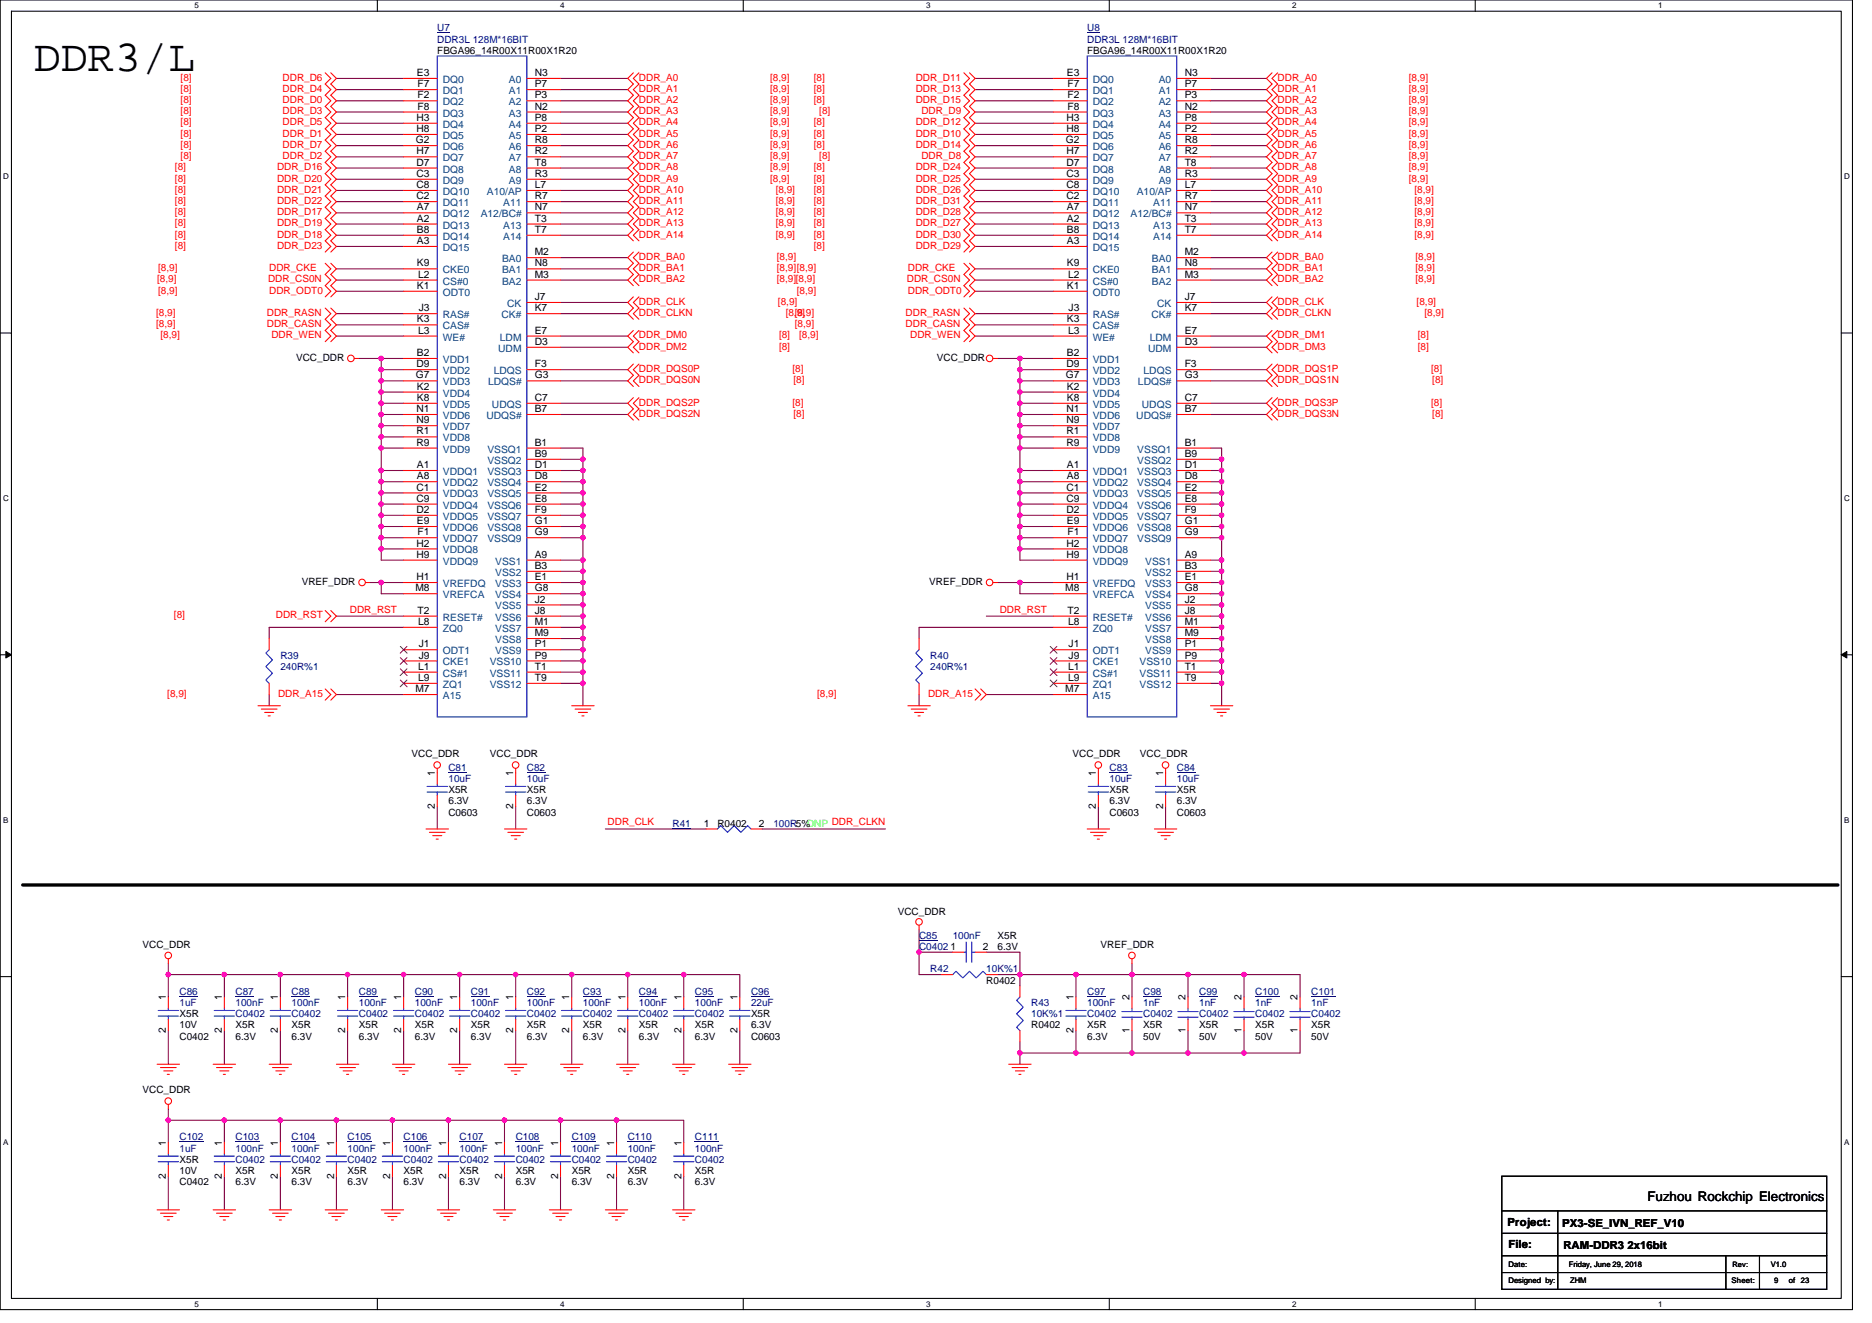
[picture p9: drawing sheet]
<svg xmlns="http://www.w3.org/2000/svg" width="297mm" height="210mm" viewBox="0 0 297 210" stroke-linecap="round" stroke-linejoin="round" font-family="sans-serif">
<defs><g id="words">
<text font-size="7.1" x="5.4" y="11.2">DDR3/L</text>
<text font-size="2.1" x="261.4" y="190.5">Fuzhou Rockchip Electronics</text>
<g font-size="1.8">
<text x="239.2" y="194.6">Project:</text>
<text x="247.9" y="194.7">PX3-SE_IVN_REF_V10</text>
<text x="239.3" y="198.1">File:</text>
<text x="248.1" y="198.3">RAM-DDR3 2x16bit</text>
</g>
<g font-size="1.6" fill="#000080">
<text x="69.4" y="5">U7</text>
<text x="172.5" y="5">U8</text>
<text x="69.4" y="6.8">DDR3L 128M*16BIT</text>
<text x="172.5" y="6.8">DDR3L 128M*16BIT</text>
<text x="44.5" y="104.5">R39</text>
<text x="44.5" y="106.3">240R%1</text>
<text x="147.6" y="104.5">R40</text>
<text x="147.6" y="106.3">240R%1</text>
<text x="71.2" y="122.3">C81</text>
<text x="71.2" y="124.1">10uF</text>
<text x="83.6" y="122.3">C82</text>
<text x="83.6" y="124.1">10uF</text>
<text x="176.1" y="122.3">C83</text>
<text x="176.1" y="124.1">10uF</text>
<text x="186.7" y="122.3">C84</text>
<text x="186.7" y="124.1">10uF</text>
<text x="106.7" y="131.2">R41</text>
<text x="122.7" y="131.2">100R5%DNP DDR_CLKN</text>
<text x="145.8" y="149">C85</text>
<text x="151.2" y="149">100nF</text>
<text x="145.8" y="150.8">C0402</text>
<text x="147.6" y="154.3">R42</text>
<text x="156.5" y="154.3">10K%1</text>
<text x="28.5" y="157.9">C86</text>
<text x="28.5" y="159.7">1uF</text>
<text x="37.4" y="157.9">C87</text>
<text x="37.4" y="159.7">100nF</text>
<text x="37.4" y="161.4">C0402</text>
<text x="46.3" y="157.9">C88</text>
<text x="46.3" y="159.7">100nF</text>
<text x="46.3" y="161.4">C0402</text>
<text x="56.9" y="157.9">C89</text>
<text x="56.9" y="159.7">100nF</text>
<text x="56.9" y="161.4">C0402</text>
<text x="65.8" y="157.9">C90</text>
<text x="65.8" y="159.7">100nF</text>
<text x="65.8" y="161.4">C0402</text>
<text x="74.7" y="157.9">C91</text>
<text x="74.7" y="159.7">100nF</text>
<text x="74.7" y="161.4">C0402</text>
<text x="83.6" y="157.9">C92</text>
<text x="83.6" y="159.7">100nF</text>
<text x="83.6" y="161.4">C0402</text>
<text x="92.5" y="157.9">C93</text>
<text x="92.5" y="159.7">100nF</text>
<text x="92.5" y="161.4">C0402</text>
<text x="101.4" y="157.9">C94</text>
<text x="101.4" y="159.7">100nF</text>
<text x="101.4" y="161.4">C0402</text>
<text x="110.3" y="157.9">C95</text>
<text x="110.3" y="159.7">100nF</text>
<text x="110.3" y="161.4">C0402</text>
<text x="119.2" y="157.9">C96</text>
<text x="119.2" y="159.7">22uF</text>
<text x="163.6" y="159.7">R43</text>
<text x="163.6" y="161.4">10K%1</text>
<text x="172.5" y="157.9">C97</text>
<text x="172.5" y="159.7">100nF</text>
<text x="172.5" y="161.4">C0402</text>
<text x="181.4" y="157.9">C98</text>
<text x="181.4" y="159.7">1nF</text>
<text x="181.4" y="161.4">C0402</text>
<text x="190.3" y="157.9">C99</text>
<text x="190.3" y="159.7">1nF</text>
<text x="190.3" y="161.4">C0402</text>
<text x="199.2" y="157.9">C100</text>
<text x="199.2" y="159.7">1nF</text>
<text x="199.2" y="161.4">C0402</text>
<text x="208.1" y="157.9">C101</text>
<text x="208.1" y="159.7">1nF</text>
<text x="208.1" y="161.4">C0402</text>
<text x="28.5" y="181">C102</text>
<text x="28.5" y="182.8">1uF</text>
<text x="37.4" y="181">C103</text>
<text x="37.4" y="182.8">100nF</text>
<text x="37.4" y="184.6">C0402</text>
<text x="46.3" y="181">C104</text>
<text x="46.3" y="182.8">100nF</text>
<text x="46.3" y="184.6">C0402</text>
<text x="55.2" y="181">C105</text>
<text x="55.2" y="182.8">100nF</text>
<text x="55.2" y="184.6">C0402</text>
<text x="64" y="181">C106</text>
<text x="64" y="182.8">100nF</text>
<text x="64" y="184.6">C0402</text>
<text x="72.9" y="181">C107</text>
<text x="72.9" y="182.8">100nF</text>
<text x="72.9" y="184.6">C0402</text>
<text x="81.8" y="181">C108</text>
<text x="81.8" y="182.8">100nF</text>
<text x="81.8" y="184.6">C0402</text>
<text x="90.7" y="181">C109</text>
<text x="90.7" y="182.8">100nF</text>
<text x="90.7" y="184.6">C0402</text>
<text x="99.6" y="181">C110</text>
<text x="99.6" y="182.8">100nF</text>
<text x="99.6" y="184.6">C0402</text>
<text x="110.3" y="181">C111</text>
<text x="110.3" y="182.8">100nF</text>
<text x="110.3" y="184.6">C0402</text>
</g>
<g font-size="1.6">
<text x="69.4" y="8.5">FBGA96_14R00X11R00X1R20</text>
<text x="172.5" y="8.5">FBGA96_14R00X11R00X1R20</text>
<text x="66.2" y="12.1">E3</text>
<text x="66.3" y="13.8">F7</text>
<text x="66.3" y="15.6">F2</text>
<text x="66.3" y="17.4">F8</text>
<text x="84.9" y="12.1">N3</text>
<text x="84.9" y="13.8">P7</text>
<text x="84.9" y="15.6">P3</text>
<text x="84.9" y="17.4">N2</text>
<text x="169.3" y="12.1">E3</text>
<text x="169.4" y="13.8">F7</text>
<text x="169.4" y="15.6">F2</text>
<text x="169.4" y="17.4">F8</text>
<text x="188" y="12.1">N3</text>
<text x="188" y="13.8">P7</text>
<text x="188" y="15.6">P3</text>
<text x="188" y="17.4">N2</text>
<text x="66" y="22.7">G2</text>
<text x="66.1" y="19.2">H3</text>
<text x="66.1" y="21">H8</text>
<text x="84.9" y="19.2">P8</text>
<text x="84.9" y="21">P2</text>
<text x="84.9" y="22.7">R8</text>
<text x="169.1" y="22.7">G2</text>
<text x="169.2" y="19.2">H3</text>
<text x="169.2" y="21">H8</text>
<text x="188" y="19.2">P8</text>
<text x="188" y="21">P2</text>
<text x="188" y="22.7">R8</text>
<text x="66.1" y="24.5">H7</text>
<text x="66.1" y="26.3">D7</text>
<text x="66.1" y="28.1">C3</text>
<text x="66.1" y="29.8">C8</text>
<text x="84.9" y="29.8">L7</text>
<text x="84.9" y="24.5">R2</text>
<text x="84.9" y="26.3">T8</text>
<text x="84.9" y="28.1">R3</text>
<text x="169.2" y="24.5">H7</text>
<text x="169.2" y="26.3">D7</text>
<text x="169.2" y="28.1">C3</text>
<text x="169.2" y="29.8">C8</text>
<text x="188" y="29.8">L7</text>
<text x="188" y="24.5">R2</text>
<text x="188" y="26.3">T8</text>
<text x="188" y="28.1">R3</text>
<text x="66.1" y="31.6">C2</text>
<text x="66.2" y="33.4">A7</text>
<text x="66.2" y="35.2">A2</text>
<text x="84.9" y="31.6">R7</text>
<text x="84.9" y="35.2">T3</text>
<text x="84.9" y="33.4">N7</text>
<text x="169.2" y="31.6">C2</text>
<text x="169.3" y="33.4">A7</text>
<text x="169.3" y="35.2">A2</text>
<text x="188" y="31.6">R7</text>
<text x="188" y="35.2">T3</text>
<text x="188" y="33.4">N7</text>
<text x="66.2" y="37">B8</text>
<text x="66.2" y="38.7">A3</text>
<text x="84.9" y="37">T7</text>
<text x="84.9" y="40.5">M2</text>
<text x="169.3" y="37">B8</text>
<text x="169.3" y="38.7">A3</text>
<text x="188" y="37">T7</text>
<text x="188" y="40.5">M2</text>
<text x="66.2" y="42.3">K9</text>
<text x="66.2" y="45.8">K1</text>
<text x="66.4" y="44.1">L2</text>
<text x="84.9" y="47.6">J7</text>
<text x="84.9" y="42.3">N8</text>
<text x="84.9" y="44.1">M3</text>
<text x="169.3" y="42.3">K9</text>
<text x="169.3" y="45.8">K1</text>
<text x="169.5" y="44.1">L2</text>
<text x="188" y="47.6">J7</text>
<text x="188" y="42.3">N8</text>
<text x="188" y="44.1">M3</text>
<text x="66.2" y="51.2">K3</text>
<text x="66.4" y="53">L3</text>
<text x="66.4" y="49.4">J3</text>
<text x="84.9" y="49.4">K7</text>
<text x="84.9" y="53">E7</text>
<text x="169.3" y="51.2">K3</text>
<text x="169.5" y="53">L3</text>
<text x="169.6" y="49.4">J3</text>
<text x="188" y="49.4">K7</text>
<text x="188" y="53">E7</text>
<text x="47" y="57.3">VCC_DDR</text>
<text x="66.1" y="58.3">D9</text>
<text x="66.2" y="56.5">B2</text>
<text x="84.9" y="58.3">F3</text>
<text x="84.9" y="54.7">D3</text>
<text x="148.7" y="57.3">VCC_DDR</text>
<text x="169.2" y="58.3">D9</text>
<text x="169.3" y="56.5">B2</text>
<text x="188" y="58.3">F3</text>
<text x="188" y="54.7">D3</text>
<text x="66" y="60.1">G7</text>
<text x="66.1" y="65.4">N1</text>
<text x="66.2" y="61.8">K2</text>
<text x="66.2" y="63.6">K8</text>
<text x="84.9" y="60.1">G3</text>
<text x="84.9" y="63.6">C7</text>
<text x="84.9" y="65.4">B7</text>
<text x="169.1" y="60.1">G7</text>
<text x="169.2" y="65.4">N1</text>
<text x="169.3" y="61.8">K2</text>
<text x="169.3" y="63.6">K8</text>
<text x="188" y="60.1">G3</text>
<text x="188" y="63.6">C7</text>
<text x="188" y="65.4">B7</text>
<text x="66.1" y="67.2">N9</text>
<text x="66.1" y="69">R1</text>
<text x="66.1" y="70.7">R9</text>
<text x="84.9" y="70.7">B1</text>
<text x="169.2" y="67.2">N9</text>
<text x="169.2" y="69">R1</text>
<text x="169.2" y="70.7">R9</text>
<text x="188" y="70.7">B1</text>
<text x="66.1" y="77.9">C1</text>
<text x="66.2" y="74.3">A1</text>
<text x="66.2" y="76.1">A8</text>
<text x="84.9" y="72.5">B9</text>
<text x="84.9" y="74.3">D1</text>
<text x="84.9" y="76.1">D8</text>
<text x="84.9" y="77.9">E2</text>
<text x="169.2" y="77.9">C1</text>
<text x="169.3" y="74.3">A1</text>
<text x="169.3" y="76.1">A8</text>
<text x="188" y="72.5">B9</text>
<text x="188" y="74.3">D1</text>
<text x="188" y="76.1">D8</text>
<text x="188" y="77.9">E2</text>
<text x="66.1" y="79.6">C9</text>
<text x="66.1" y="81.4">D2</text>
<text x="66.2" y="83.2">E9</text>
<text x="84.9" y="79.6">E8</text>
<text x="84.9" y="81.4">F9</text>
<text x="84.9" y="83.2">G1</text>
<text x="169.2" y="79.6">C9</text>
<text x="169.2" y="81.4">D2</text>
<text x="169.3" y="83.2">E9</text>
<text x="188" y="79.6">E8</text>
<text x="188" y="81.4">F9</text>
<text x="188" y="83.2">G1</text>
<text x="66.1" y="86.7">H2</text>
<text x="66.1" y="88.5">H9</text>
<text x="66.3" y="85">F1</text>
<text x="84.9" y="88.5">A9</text>
<text x="84.9" y="85">G9</text>
<text x="169.2" y="86.7">H2</text>
<text x="169.2" y="88.5">H9</text>
<text x="169.4" y="85">F1</text>
<text x="188" y="85">G9</text>
<text x="188" y="88.5">A9</text>
<text x="47.9" y="92.8">VREF_DDR</text>
<text x="65.9" y="93.9">M8</text>
<text x="66.1" y="92.1">H1</text>
<text x="84.9" y="90.3">B3</text>
<text x="84.9" y="93.9">G8</text>
<text x="84.9" y="95.6">J2</text>
<text x="84.9" y="92.1">E1</text>
<text x="147.4" y="92.8">VREF_DDR</text>
<text x="169" y="93.9">M8</text>
<text x="169.2" y="92.1">H1</text>
<text x="188" y="90.3">B3</text>
<text x="188" y="93.9">G8</text>
<text x="188" y="95.6">J2</text>
<text x="188" y="92.1">E1</text>
<text x="66.2" y="97.4">T2</text>
<text x="66.4" y="99.2">L8</text>
<text x="84.9" y="97.4">J8</text>
<text x="84.9" y="99.2">M1</text>
<text x="84.9" y="101">M9</text>
<text x="169.4" y="97.4">T2</text>
<text x="169.5" y="99.2">L8</text>
<text x="188" y="97.4">J8</text>
<text x="188" y="99.2">M1</text>
<text x="188" y="101">M9</text>
<text x="66.4" y="106.3">L1</text>
<text x="66.4" y="102.7">J1</text>
<text x="66.4" y="104.5">J9</text>
<text x="84.9" y="102.7">P1</text>
<text x="84.9" y="104.5">P9</text>
<text x="84.9" y="106.3">T1</text>
<text x="169.5" y="106.3">L1</text>
<text x="169.6" y="102.7">J1</text>
<text x="169.6" y="104.5">J9</text>
<text x="188" y="102.7">P1</text>
<text x="188" y="104.5">P9</text>
<text x="188" y="106.3">T1</text>
<text x="65.9" y="109.9">M7</text>
<text x="66.4" y="108.1">L9</text>
<text x="84.9" y="108.1">T9</text>
<text x="169" y="109.9">M7</text>
<text x="169.5" y="108.1">L9</text>
<text x="188" y="108.1">T9</text>
<text x="65.3" y="120.2">VCC_DDR</text>
<text x="69" y="123.2" transform="rotate(-90 69 123.2)">1</text>
<text x="71.2" y="125.9">X5R</text>
<text x="77.7" y="120.2">VCC_DDR</text>
<text x="81.4" y="123.2" transform="rotate(-90 81.4 123.2)">1</text>
<text x="83.6" y="125.9">X5R</text>
<text x="170.2" y="120.2">VCC_DDR</text>
<text x="173.9" y="123.2" transform="rotate(-90 173.9 123.2)">1</text>
<text x="176.1" y="125.9">X5R</text>
<text x="180.9" y="120.2">VCC_DDR</text>
<text x="184.6" y="123.2" transform="rotate(-90 184.6 123.2)">1</text>
<text x="186.7" y="125.9">X5R</text>
<text x="69" y="128.4" transform="rotate(-90 69 128.4)">2</text>
<text x="71.2" y="129.4">C0603</text>
<text x="71.2" y="127.7">6.3V</text>
<text x="81.4" y="128.4" transform="rotate(-90 81.4 128.4)">2</text>
<text x="83.6" y="129.4">C0603</text>
<text x="83.6" y="127.7">6.3V</text>
<text x="111.7" y="131.2">1</text>
<text x="113.8" y="131.2">R0402</text>
<text x="120.4" y="131.2">2</text>
<text x="173.9" y="128.4" transform="rotate(-90 173.9 128.4)">2</text>
<text x="176.1" y="129.4">C0603</text>
<text x="176.1" y="127.7">6.3V</text>
<text x="184.6" y="128.4" transform="rotate(-90 184.6 128.4)">2</text>
<text x="186.7" y="129.4">C0603</text>
<text x="186.7" y="127.7">6.3V</text>
<text x="142.4" y="145.3">VCC_DDR</text>
<text x="158.3" y="149">X5R</text>
<text x="22.6" y="150.4">VCC_DDR</text>
<text x="150.8" y="150.7">1</text>
<text x="156" y="150.7">2</text>
<text x="158.3" y="150.8">6.3V</text>
<text x="174.6" y="150.4">VREF_DDR</text>
<text x="26.3" y="158.8" transform="rotate(-90 26.3 158.8)">1</text>
<text x="28.5" y="161.4">X5R</text>
<text x="35.2" y="158.8" transform="rotate(-90 35.2 158.8)">1</text>
<text x="44.1" y="158.8" transform="rotate(-90 44.1 158.8)">1</text>
<text x="54.8" y="158.8" transform="rotate(-90 54.8 158.8)">1</text>
<text x="63.7" y="158.8" transform="rotate(-90 63.7 158.8)">1</text>
<text x="72.6" y="158.8" transform="rotate(-90 72.6 158.8)">1</text>
<text x="81.4" y="158.8" transform="rotate(-90 81.4 158.8)">1</text>
<text x="90.3" y="158.8" transform="rotate(-90 90.3 158.8)">1</text>
<text x="99.2" y="158.8" transform="rotate(-90 99.2 158.8)">1</text>
<text x="108.1" y="158.8" transform="rotate(-90 108.1 158.8)">1</text>
<text x="117" y="158.8" transform="rotate(-90 117 158.8)">1</text>
<text x="119.2" y="161.4">X5R</text>
<text x="156.5" y="156.1">R0402</text>
<text x="170.3" y="158.8" transform="rotate(-90 170.3 158.8)">1</text>
<text x="179.2" y="158.8" transform="rotate(-90 179.2 158.8)">2</text>
<text x="188.1" y="158.8" transform="rotate(-90 188.1 158.8)">2</text>
<text x="197" y="158.8" transform="rotate(-90 197 158.8)">2</text>
<text x="205.9" y="158.8" transform="rotate(-90 205.9 158.8)">2</text>
<text x="26.3" y="164" transform="rotate(-90 26.3 164)">2</text>
<text x="28.5" y="165">C0402</text>
<text x="28.5" y="163.2">10V</text>
<text x="35.2" y="164" transform="rotate(-90 35.2 164)">2</text>
<text x="37.4" y="163.2">X5R</text>
<text x="37.4" y="165">6.3V</text>
<text x="44.1" y="164" transform="rotate(-90 44.1 164)">2</text>
<text x="46.3" y="163.2">X5R</text>
<text x="46.3" y="165">6.3V</text>
<text x="54.8" y="164" transform="rotate(-90 54.8 164)">2</text>
<text x="56.9" y="163.2">X5R</text>
<text x="56.9" y="165">6.3V</text>
<text x="63.7" y="164" transform="rotate(-90 63.7 164)">2</text>
<text x="65.8" y="163.2">X5R</text>
<text x="65.8" y="165">6.3V</text>
<text x="72.6" y="164" transform="rotate(-90 72.6 164)">2</text>
<text x="74.7" y="163.2">X5R</text>
<text x="74.7" y="165">6.3V</text>
<text x="81.4" y="164" transform="rotate(-90 81.4 164)">2</text>
<text x="83.6" y="163.2">X5R</text>
<text x="83.6" y="165">6.3V</text>
<text x="90.3" y="164" transform="rotate(-90 90.3 164)">2</text>
<text x="92.5" y="163.2">X5R</text>
<text x="92.5" y="165">6.3V</text>
<text x="99.2" y="164" transform="rotate(-90 99.2 164)">2</text>
<text x="101.4" y="163.2">X5R</text>
<text x="101.4" y="165">6.3V</text>
<text x="108.1" y="164" transform="rotate(-90 108.1 164)">2</text>
<text x="110.3" y="163.2">X5R</text>
<text x="110.3" y="165">6.3V</text>
<text x="117" y="164" transform="rotate(-90 117 164)">2</text>
<text x="119.2" y="165">C0603</text>
<text x="119.2" y="163.2">6.3V</text>
<text x="163.6" y="163.2">R0402</text>
<text x="170.3" y="164" transform="rotate(-90 170.3 164)">2</text>
<text x="172.5" y="163.2">X5R</text>
<text x="172.5" y="165">6.3V</text>
<text x="179.2" y="164" transform="rotate(-90 179.2 164)">1</text>
<text x="181.4" y="163.2">X5R</text>
<text x="181.4" y="165">50V</text>
<text x="188.1" y="164" transform="rotate(-90 188.1 164)">1</text>
<text x="190.3" y="163.2">X5R</text>
<text x="190.3" y="165">50V</text>
<text x="197" y="164" transform="rotate(-90 197 164)">1</text>
<text x="199.2" y="163.2">X5R</text>
<text x="199.2" y="165">50V</text>
<text x="205.9" y="164" transform="rotate(-90 205.9 164)">1</text>
<text x="208.1" y="163.2">X5R</text>
<text x="208.1" y="165">50V</text>
<text x="22.6" y="173.5">VCC_DDR</text>
<text x="26.3" y="181.9" transform="rotate(-90 26.3 181.9)">1</text>
<text x="28.5" y="184.6">X5R</text>
<text x="35.2" y="181.9" transform="rotate(-90 35.2 181.9)">1</text>
<text x="44.1" y="181.9" transform="rotate(-90 44.1 181.9)">1</text>
<text x="53" y="181.9" transform="rotate(-90 53 181.9)">1</text>
<text x="61.9" y="181.9" transform="rotate(-90 61.9 181.9)">1</text>
<text x="70.8" y="181.9" transform="rotate(-90 70.8 181.9)">1</text>
<text x="79.7" y="181.9" transform="rotate(-90 79.7 181.9)">1</text>
<text x="88.6" y="181.9" transform="rotate(-90 88.6 181.9)">1</text>
<text x="97.4" y="181.9" transform="rotate(-90 97.4 181.9)">1</text>
<text x="108.1" y="181.9" transform="rotate(-90 108.1 181.9)">1</text>
<text x="26.3" y="187.1" transform="rotate(-90 26.3 187.1)">2</text>
<text x="28.5" y="188.1">C0402</text>
<text x="28.5" y="186.3">10V</text>
<text x="35.2" y="187.1" transform="rotate(-90 35.2 187.1)">2</text>
<text x="37.4" y="186.3">X5R</text>
<text x="37.4" y="188.1">6.3V</text>
<text x="44.1" y="187.1" transform="rotate(-90 44.1 187.1)">2</text>
<text x="46.3" y="186.3">X5R</text>
<text x="46.3" y="188.1">6.3V</text>
<text x="53" y="187.1" transform="rotate(-90 53 187.1)">2</text>
<text x="55.2" y="186.3">X5R</text>
<text x="55.2" y="188.1">6.3V</text>
<text x="61.9" y="187.1" transform="rotate(-90 61.9 187.1)">2</text>
<text x="64" y="186.3">X5R</text>
<text x="64" y="188.1">6.3V</text>
<text x="70.8" y="187.1" transform="rotate(-90 70.8 187.1)">2</text>
<text x="72.9" y="186.3">X5R</text>
<text x="72.9" y="188.1">6.3V</text>
<text x="79.7" y="187.1" transform="rotate(-90 79.7 187.1)">2</text>
<text x="81.8" y="186.3">X5R</text>
<text x="81.8" y="188.1">6.3V</text>
<text x="88.6" y="187.1" transform="rotate(-90 88.6 187.1)">2</text>
<text x="90.7" y="186.3">X5R</text>
<text x="90.7" y="188.1">6.3V</text>
<text x="97.4" y="187.1" transform="rotate(-90 97.4 187.1)">2</text>
<text x="99.6" y="186.3">X5R</text>
<text x="99.6" y="188.1">6.3V</text>
<text x="108.1" y="187.1" transform="rotate(-90 108.1 187.1)">2</text>
<text x="110.3" y="186.3">X5R</text>
<text x="110.3" y="188.1">6.3V</text>
</g>
<g font-size="1.6" fill="#f00">
<text x="28.7" y="12.8">[8]</text>
<text x="28.7" y="14.6">[8]</text>
<text x="28.7" y="16.4">[8]</text>
<text x="44.8" y="12.8">DDR_D6</text>
<text x="44.8" y="14.6">DDR_D4</text>
<text x="44.8" y="16.4">DDR_D0</text>
<text x="101.4" y="16.4">DDR_A2</text>
<text x="101.4" y="14.6">DDR_A1</text>
<text x="101.4" y="12.8">DDR_A0</text>
<text x="122.2" y="16.4">[8,9]</text>
<text x="122.2" y="14.6">[8,9]</text>
<text x="122.2" y="12.8">[8,9]</text>
<text x="129.1" y="12.8">[8]</text>
<text x="129.1" y="14.6">[8]</text>
<text x="129.1" y="16.4">[8]</text>
<text x="145.3" y="12.8">DDR_D11</text>
<text x="145.3" y="14.6">DDR_D13</text>
<text x="145.3" y="16.4">DDR_D15</text>
<text x="202.7" y="16.4">DDR_A2</text>
<text x="202.7" y="14.6">DDR_A1</text>
<text x="202.7" y="12.8">DDR_A0</text>
<text x="223.5" y="16.4">[8,9]</text>
<text x="223.5" y="14.6">[8,9]</text>
<text x="223.5" y="12.8">[8,9]</text>
<text x="28.7" y="18.1">[8]</text>
<text x="28.7" y="19.9">[8]</text>
<text x="28.7" y="21.7">[8]</text>
<text x="28.7" y="23.5">[8]</text>
<text x="44.8" y="18.1">DDR_D3</text>
<text x="44.8" y="19.9">DDR_D5</text>
<text x="44.8" y="21.7">DDR_D1</text>
<text x="44.8" y="23.5">DDR_D7</text>
<text x="101.4" y="23.5">DDR_A6</text>
<text x="101.4" y="21.7">DDR_A5</text>
<text x="101.4" y="19.9">DDR_A4</text>
<text x="101.4" y="18.1">DDR_A3</text>
<text x="122.2" y="23.5">[8,9]</text>
<text x="122.2" y="21.7">[8,9]</text>
<text x="122.2" y="19.9">[8,9]</text>
<text x="122.2" y="18.1">[8,9]</text>
<text x="129.1" y="19.9">[8]</text>
<text x="129.1" y="23.5">[8]</text>
<text x="129.1" y="21.7">[8]</text>
<text x="130" y="18.1">[8]</text>
<text x="145.3" y="19.9">DDR_D12</text>
<text x="145.3" y="23.5">DDR_D14</text>
<text x="145.3" y="21.7">DDR_D10</text>
<text x="146.2" y="18.1">DDR_D9</text>
<text x="202.7" y="23.5">DDR_A6</text>
<text x="202.7" y="21.7">DDR_A5</text>
<text x="202.7" y="19.9">DDR_A4</text>
<text x="202.7" y="18.1">DDR_A3</text>
<text x="223.5" y="23.5">[8,9]</text>
<text x="223.5" y="21.7">[8,9]</text>
<text x="223.5" y="19.9">[8,9]</text>
<text x="223.5" y="18.1">[8,9]</text>
<text x="27.8" y="27">[8]</text>
<text x="27.8" y="28.8">[8]</text>
<text x="28.7" y="25.3">[8]</text>
<text x="44" y="27">DDR_D16</text>
<text x="44" y="28.8">DDR_D20</text>
<text x="44.8" y="25.3">DDR_D2</text>
<text x="101.4" y="28.8">DDR_A9</text>
<text x="101.4" y="27">DDR_A8</text>
<text x="101.4" y="25.3">DDR_A7</text>
<text x="122.2" y="28.8">[8,9]</text>
<text x="122.2" y="27">[8,9]</text>
<text x="122.2" y="25.3">[8,9]</text>
<text x="129.1" y="27">[8]</text>
<text x="129.1" y="28.8">[8]</text>
<text x="130" y="25.3">[8]</text>
<text x="145.3" y="27">DDR_D24</text>
<text x="145.3" y="28.8">DDR_D25</text>
<text x="146.2" y="25.3">DDR_D8</text>
<text x="202.7" y="28.8">DDR_A9</text>
<text x="202.7" y="27">DDR_A8</text>
<text x="202.7" y="25.3">DDR_A7</text>
<text x="223.5" y="28.8">[8,9]</text>
<text x="223.5" y="27">[8,9]</text>
<text x="223.5" y="25.3">[8,9]</text>
<text x="27.8" y="30.6">[8]</text>
<text x="27.8" y="32.4">[8]</text>
<text x="27.8" y="34.1">[8]</text>
<text x="27.8" y="35.9">[8]</text>
<text x="44" y="30.6">DDR_D21</text>
<text x="44" y="32.4">DDR_D22</text>
<text x="44" y="34.1">DDR_D17</text>
<text x="44" y="35.9">DDR_D19</text>
<text x="101.4" y="35.9">DDR_A13</text>
<text x="101.4" y="34.1">DDR_A12</text>
<text x="101.4" y="32.4">DDR_A11</text>
<text x="101.4" y="30.6">DDR_A10</text>
<text x="123.1" y="35.9">[8,9]</text>
<text x="123.1" y="34.1">[8,9]</text>
<text x="123.1" y="32.4">[8,9]</text>
<text x="123.1" y="30.6">[8,9]</text>
<text x="129.1" y="30.6">[8]</text>
<text x="129.1" y="32.4">[8]</text>
<text x="129.1" y="34.1">[8]</text>
<text x="129.1" y="35.9">[8]</text>
<text x="145.3" y="30.6">DDR_D26</text>
<text x="145.3" y="32.4">DDR_D31</text>
<text x="145.3" y="34.1">DDR_D28</text>
<text x="145.3" y="35.9">DDR_D27</text>
<text x="202.7" y="35.9">DDR_A13</text>
<text x="202.7" y="34.1">DDR_A12</text>
<text x="202.7" y="32.4">DDR_A11</text>
<text x="202.7" y="30.6">DDR_A10</text>
<text x="224.4" y="35.9">[8,9]</text>
<text x="224.4" y="34.1">[8,9]</text>
<text x="224.4" y="32.4">[8,9]</text>
<text x="224.4" y="30.6">[8,9]</text>
<text x="27.8" y="37.7">[8]</text>
<text x="27.8" y="39.5">[8]</text>
<text x="44" y="37.7">DDR_D18</text>
<text x="44" y="39.5">DDR_D23</text>
<text x="101.4" y="41.3">DDR_BA0</text>
<text x="101.4" y="37.7">DDR_A14</text>
<text x="123.1" y="37.7">[8,9]</text>
<text x="123.2" y="41.3">[8,9]</text>
<text x="129.1" y="37.7">[8]</text>
<text x="129.1" y="39.5">[8]</text>
<text x="145.3" y="37.7">DDR_D30</text>
<text x="145.3" y="39.5">DDR_D29</text>
<text x="202.7" y="41.3">DDR_BA0</text>
<text x="202.7" y="37.7">DDR_A14</text>
<text x="224.4" y="37.7">[8,9]</text>
<text x="224.6" y="41.3">[8,9]</text>
<text x="24.9" y="44.8">[8,9]</text>
<text x="25.1" y="43">[8,9]</text>
<text x="25.1" y="46.6">[8,9]</text>
<text x="42.5" y="44.8">DDR_CS0N</text>
<text x="42.7" y="43">DDR_CKE</text>
<text x="42.7" y="46.6">DDR_ODT0</text>
<text x="101.4" y="44.8">DDR_BA2</text>
<text x="101.4" y="43">DDR_BA1</text>
<text x="123.2" y="44.8">[8,9][8,9]</text>
<text x="123.2" y="43">[8,9][8,9]</text>
<text x="126.4" y="46.6">[8,9]</text>
<text x="143.9" y="44.8">DDR_CS0N</text>
<text x="144.1" y="43">DDR_CKE</text>
<text x="144.1" y="46.6">DDR_ODT0</text>
<text x="202.7" y="44.8">DDR_BA2</text>
<text x="202.7" y="43">DDR_BA1</text>
<text x="224.6" y="44.8">[8,9]</text>
<text x="224.6" y="43">[8,9]</text>
<text x="24.8" y="50.1">[8,9]</text>
<text x="24.8" y="51.9">[8,9]</text>
<text x="25.5" y="53.7">[8,9]</text>
<text x="42.4" y="50.1">DDR_RASN</text>
<text x="42.4" y="51.9">DDR_CASN</text>
<text x="43.1" y="53.7">DDR_WEN</text>
<text x="101.4" y="53.7">DDR_DM0</text>
<text x="101.4" y="50.1">DDR_CLKN</text>
<text x="101.4" y="48.4">DDR_CLK</text>
<text x="123.4" y="48.4">[8,9]</text>
<text x="123.6" y="53.7">[8]</text>
<text x="124.7" y="50.1">[8,9]</text>
<text x="126.1" y="50.1">[8,9]</text>
<text x="126.1" y="51.9">[8,9]</text>
<text x="126.8" y="53.7">[8,9]</text>
<text x="143.7" y="50.1">DDR_RASN</text>
<text x="143.7" y="51.9">DDR_CASN</text>
<text x="144.4" y="53.7">DDR_WEN</text>
<text x="202.7" y="53.7">DDR_DM1</text>
<text x="202.7" y="50.1">DDR_CLKN</text>
<text x="202.7" y="48.4">DDR_CLK</text>
<text x="224.8" y="48.4">[8,9]</text>
<text x="225" y="53.7">[8]</text>
<text x="226" y="50.1">[8,9]</text>
<text x="101.4" y="59">DDR_DQS0P</text>
<text x="101.4" y="55.5">DDR_DM2</text>
<text x="123.6" y="55.5">[8]</text>
<text x="125.7" y="59">[8]</text>
<text x="202.7" y="59">DDR_DQS1P</text>
<text x="202.7" y="55.5">DDR_DM3</text>
<text x="225" y="55.5">[8]</text>
<text x="227.1" y="59">[8]</text>
<text x="101.4" y="64.4">DDR_DQS2P</text>
<text x="101.4" y="60.8">DDR_DQS0N</text>
<text x="125.7" y="64.4">[8]</text>
<text x="125.9" y="60.8">[8]</text>
<text x="202.7" y="64.4">DDR_DQS3P</text>
<text x="202.7" y="60.8">DDR_DQS1N</text>
<text x="227.1" y="64.4">[8]</text>
<text x="227.3" y="60.8">[8]</text>
<text x="101.4" y="66.1">DDR_DQS2N</text>
<text x="125.9" y="66.1">[8]</text>
<text x="202.7" y="66.1">DDR_DQS3N</text>
<text x="227.3" y="66.1">[8]</text>
<text x="27.6" y="98.1">[8]</text>
<text x="43.8" y="98.1">DDR_RST</text>
<text x="55.5" y="97.2">DDR_RST</text>
<text x="158.6" y="97.2">DDR_RST</text>
<text x="26.5" y="110.6">[8,9]</text>
<text x="44.1" y="110.6">DDR_A15</text>
<text x="129.7" y="110.6">[8,9]</text>
<text x="147.3" y="110.6">DDR_A15</text>
<text x="96.4" y="131">DDR_CLK</text>
</g>
<g font-size="1.6" fill="#004080">
<text x="70.3" y="13.2">DQ0</text>
<text x="70.3" y="14.9">DQ1</text>
<text x="70.3" y="16.7">DQ2</text>
<text x="80.7" y="13.2">A0</text>
<text x="80.7" y="14.9">A1</text>
<text x="80.7" y="16.7">A2</text>
<text x="173.4" y="13.2">DQ0</text>
<text x="173.4" y="14.9">DQ1</text>
<text x="173.4" y="16.7">DQ2</text>
<text x="183.9" y="13.2">A0</text>
<text x="183.9" y="14.9">A1</text>
<text x="183.9" y="16.7">A2</text>
<text x="70.3" y="18.5">DQ3</text>
<text x="70.3" y="20.3">DQ4</text>
<text x="70.3" y="22.1">DQ5</text>
<text x="70.3" y="23.8">DQ6</text>
<text x="80.7" y="18.5">A3</text>
<text x="80.7" y="20.3">A4</text>
<text x="80.7" y="22.1">A5</text>
<text x="80.7" y="23.8">A6</text>
<text x="173.4" y="18.5">DQ3</text>
<text x="173.4" y="20.3">DQ4</text>
<text x="173.4" y="22.1">DQ5</text>
<text x="173.4" y="23.8">DQ6</text>
<text x="183.9" y="18.5">A3</text>
<text x="183.9" y="20.3">A4</text>
<text x="183.9" y="22.1">A5</text>
<text x="183.9" y="23.8">A6</text>
<text x="70.3" y="25.6">DQ7</text>
<text x="70.3" y="27.4">DQ8</text>
<text x="70.3" y="29.2">DQ9</text>
<text x="80.7" y="25.6">A7</text>
<text x="80.7" y="27.4">A8</text>
<text x="80.7" y="29.2">A9</text>
<text x="173.4" y="25.6">DQ7</text>
<text x="173.4" y="27.4">DQ8</text>
<text x="173.4" y="29.2">DQ9</text>
<text x="183.9" y="25.6">A7</text>
<text x="183.9" y="27.4">A8</text>
<text x="183.9" y="29.2">A9</text>
<text x="70.3" y="30.9">DQ10</text>
<text x="70.3" y="32.7">DQ11</text>
<text x="70.3" y="34.5">DQ12</text>
<text x="76.3" y="34.5">A12/BC#</text>
<text x="77.3" y="30.9">A10/AP</text>
<text x="79.9" y="32.7">A11</text>
<text x="173.4" y="30.9">DQ10</text>
<text x="173.4" y="32.7">DQ11</text>
<text x="173.4" y="34.5">DQ12</text>
<text x="179.4" y="34.5">A12/BC#</text>
<text x="180.4" y="30.9">A10/AP</text>
<text x="183" y="32.7">A11</text>
<text x="70.3" y="36.3">DQ13</text>
<text x="70.3" y="38.1">DQ14</text>
<text x="70.3" y="39.8">DQ15</text>
<text x="79.7" y="41.6">BA0</text>
<text x="79.9" y="36.3">A13</text>
<text x="79.9" y="38.1">A14</text>
<text x="173.4" y="36.3">DQ13</text>
<text x="173.4" y="38.1">DQ14</text>
<text x="173.4" y="39.8">DQ15</text>
<text x="182.8" y="41.6">BA0</text>
<text x="183" y="36.3">A13</text>
<text x="183" y="38.1">A14</text>
<text x="70.3" y="43.4">CKE0</text>
<text x="70.3" y="45.2">CS#0</text>
<text x="70.3" y="46.9">ODT0</text>
<text x="79.7" y="43.4">BA1</text>
<text x="79.7" y="45.2">BA2</text>
<text x="173.4" y="43.4">CKE0</text>
<text x="173.4" y="45.2">CS#0</text>
<text x="173.4" y="46.9">ODT0</text>
<text x="182.8" y="43.4">BA1</text>
<text x="182.8" y="45.2">BA2</text>
<text x="70.3" y="50.5">RAS#</text>
<text x="70.3" y="52.3">CAS#</text>
<text x="79.6" y="50.5">CK#</text>
<text x="80.5" y="48.7">CK</text>
<text x="173.4" y="50.5">RAS#</text>
<text x="173.4" y="52.3">CAS#</text>
<text x="182.7" y="50.5">CK#</text>
<text x="183.6" y="48.7">CK</text>
<text x="70.3" y="54.1">WE#</text>
<text x="70.3" y="57.6">VDD1</text>
<text x="70.3" y="59.4">VDD2</text>
<text x="78.3" y="59.4">LDQS</text>
<text x="79.1" y="55.8">UDM</text>
<text x="79.3" y="54.1">LDM</text>
<text x="173.4" y="54.1">WE#</text>
<text x="173.4" y="57.6">VDD1</text>
<text x="173.4" y="59.4">VDD2</text>
<text x="181.5" y="59.4">LDQS</text>
<text x="182.2" y="55.8">UDM</text>
<text x="182.5" y="54.1">LDM</text>
<text x="70.3" y="61.2">VDD3</text>
<text x="70.3" y="62.9">VDD4</text>
<text x="70.3" y="64.7">VDD5</text>
<text x="77.4" y="61.2">LDQS#</text>
<text x="78.1" y="64.7">UDQS</text>
<text x="173.4" y="61.2">VDD3</text>
<text x="173.4" y="62.9">VDD4</text>
<text x="173.4" y="64.7">VDD5</text>
<text x="180.6" y="61.2">LDQS#</text>
<text x="181.2" y="64.7">UDQS</text>
<text x="70.3" y="66.5">VDD6</text>
<text x="70.3" y="68.3">VDD7</text>
<text x="70.3" y="70.1">VDD8</text>
<text x="70.3" y="71.8">VDD9</text>
<text x="77.2" y="66.5">UDQS#</text>
<text x="77.3" y="71.8">VSSQ1</text>
<text x="173.4" y="66.5">VDD6</text>
<text x="173.4" y="68.3">VDD7</text>
<text x="173.4" y="70.1">VDD8</text>
<text x="173.4" y="71.8">VDD9</text>
<text x="180.3" y="66.5">UDQS#</text>
<text x="180.5" y="71.8">VSSQ1</text>
<text x="70.3" y="75.4">VDDQ1</text>
<text x="70.3" y="77.2">VDDQ2</text>
<text x="77.3" y="73.6">VSSQ2</text>
<text x="77.3" y="75.4">VSSQ3</text>
<text x="77.3" y="77.2">VSSQ4</text>
<text x="173.4" y="75.4">VDDQ1</text>
<text x="173.4" y="77.2">VDDQ2</text>
<text x="180.5" y="73.6">VSSQ2</text>
<text x="180.5" y="75.4">VSSQ3</text>
<text x="180.5" y="77.2">VSSQ4</text>
<text x="70.3" y="79">VDDQ3</text>
<text x="70.3" y="80.7">VDDQ4</text>
<text x="70.3" y="82.5">VDDQ5</text>
<text x="77.3" y="79">VSSQ5</text>
<text x="77.3" y="80.7">VSSQ6</text>
<text x="77.3" y="82.5">VSSQ7</text>
<text x="173.4" y="79">VDDQ3</text>
<text x="173.4" y="80.7">VDDQ4</text>
<text x="173.4" y="82.5">VDDQ5</text>
<text x="180.5" y="79">VSSQ5</text>
<text x="180.5" y="80.7">VSSQ6</text>
<text x="180.5" y="82.5">VSSQ7</text>
<text x="70.3" y="84.3">VDDQ6</text>
<text x="70.3" y="86.1">VDDQ7</text>
<text x="70.3" y="87.8">VDDQ8</text>
<text x="70.3" y="89.6">VDDQ9</text>
<text x="77.3" y="84.3">VSSQ8</text>
<text x="77.3" y="86.1">VSSQ9</text>
<text x="78.6" y="89.6">VSS1</text>
<text x="173.4" y="84.3">VDDQ6</text>
<text x="173.4" y="86.1">VDDQ7</text>
<text x="173.4" y="87.8">VDDQ8</text>
<text x="173.4" y="89.6">VDDQ9</text>
<text x="180.5" y="84.3">VSSQ8</text>
<text x="180.5" y="86.1">VSSQ9</text>
<text x="181.7" y="89.6">VSS1</text>
<text x="70.3" y="93.2">VREFDQ</text>
<text x="70.3" y="95">VREFCA</text>
<text x="78.6" y="91.4">VSS2</text>
<text x="78.6" y="95">VSS4</text>
<text x="78.6" y="93.2">VSS3</text>
<text x="173.4" y="93.2">VREFDQ</text>
<text x="173.4" y="95">VREFCA</text>
<text x="181.7" y="91.4">VSS2</text>
<text x="181.7" y="95">VSS4</text>
<text x="181.7" y="93.2">VSS3</text>
<text x="70.3" y="100.3">ZQ0</text>
<text x="70.3" y="98.5">RESET#</text>
<text x="78.6" y="96.7">VSS5</text>
<text x="78.6" y="98.5">VSS6</text>
<text x="78.6" y="100.3">VSS7</text>
<text x="173.4" y="100.3">ZQ0</text>
<text x="173.4" y="98.5">RESET#</text>
<text x="181.7" y="96.7">VSS5</text>
<text x="181.7" y="98.5">VSS6</text>
<text x="181.7" y="100.3">VSS7</text>
<text x="70.3" y="103.8">ODT1</text>
<text x="70.3" y="105.6">CKE1</text>
<text x="70.3" y="107.4">CS#1</text>
<text x="77.7" y="105.6">VSS10</text>
<text x="77.7" y="107.4">VSS11</text>
<text x="78.6" y="102.1">VSS8</text>
<text x="78.6" y="103.8">VSS9</text>
<text x="173.4" y="103.8">ODT1</text>
<text x="173.4" y="105.6">CKE1</text>
<text x="173.4" y="107.4">CS#1</text>
<text x="180.8" y="105.6">VSS10</text>
<text x="180.8" y="107.4">VSS11</text>
<text x="181.7" y="102.1">VSS8</text>
<text x="181.7" y="103.8">VSS9</text>
<text x="70.3" y="109.2">ZQ1</text>
<text x="70.3" y="111">A15</text>
<text x="77.7" y="109.2">VSS12</text>
<text x="173.4" y="109.2">ZQ1</text>
<text x="173.4" y="111">A15</text>
<text x="180.8" y="109.2">VSS12</text>
</g>
<g font-size="1.3">
<text x="30.8" y="1.3">5</text>
<text x="88.9" y="1.3">4</text>
<text x="147" y="1.3">3</text>
<text x="205" y="1.3">2</text>
<text x="263.1" y="1.3">1</text>
<text x=".5" y="28.4">D</text>
<text x="292.6" y="28.4">D</text>
<text x=".5" y="79.5">C</text>
<text x="292.6" y="79.5">C</text>
<text x=".5" y="130.6">B</text>
<text x="292.6" y="130.6">B</text>
<text x=".5" y="181.7">A</text>
<text x="292.6" y="181.7">A</text>
<text x="30.8" y="207.4">5</text>
<text x="88.9" y="207.4">4</text>
<text x="147" y="207.4">3</text>
<text x="205" y="207.4">2</text>
<text x="263.1" y="207.4">1</text>
</g>
<g font-size="1.2">
<text x="239.3" y="201.1">Date:</text>
<text x="239.3" y="203.6">Designed by:</text>
<text x="249" y="201.1">Friday, June 29, 2018</text>
<text x="249.1" y="203.6">ZHM</text>
<text x="274.7" y="203.6">Sheet:</text>
<text x="274.9" y="201.1">Rev:</text>
<text x="281" y="201.1">V1.0</text>
<text x="281.5" y="203.6">9</text>
<text x="283.9" y="203.6">of</text>
<text x="285.8" y="203.6">23</text>
</g>
</g></defs>
<path d="M0 0h293.9v207.9h-293.9zM1.8 1.8h290.4v204.3h-290.4z" fill="none" stroke="#000" stroke-width=".17"/>
<g fill="#fff">
<path d="M30.8 .2h.7v1.4h-.7z"/>
<path d="M30.8 206.3h.7v1.4h-.7z"/>
</g>
<path d="M59.9 0v1.8M59.9 206.1v1.8" fill="none" stroke="#000" stroke-width=".17"/>
<g fill="#fff">
<path d="M88.9 .2h.7v1.4h-.7z"/>
<path d="M88.9 206.3h.7v1.4h-.7z"/>
</g>
<path d="M117.9 0v1.8M117.9 206.1v1.8" fill="none" stroke="#000" stroke-width=".17"/>
<g fill="#fff">
<path d="M147 .2h.7v1.4h-.7z"/>
<path d="M147 206.3h.7v1.4h-.7z"/>
</g>
<path d="M176 0v1.8M176 206.1v1.8" fill="none" stroke="#000" stroke-width=".17"/>
<g fill="#fff">
<path d="M205 .2h.7v1.4h-.7z"/>
<path d="M205 206.3h.7v1.4h-.7z"/>
</g>
<path d="M234.1 0v1.8M234.1 206.1v1.8" fill="none" stroke="#000" stroke-width=".17"/>
<g fill="#fff">
<path d="M263.1 .2h.7v1.4h-.7z"/>
<path d="M263.1 206.3h.7v1.4h-.7z"/>
<path d="M.5 27.3h.9v1.4h-.9z"/>
<path d="M292.6 27.3h.9v1.4h-.9z"/>
<path d="M.5 78.4h.9v1.4h-.9z"/>
<path d="M292.6 78.4h.9v1.4h-.9z"/>
</g>
<path d="M0 52.9h1.8M292.2 52.9h1.7" fill="none" stroke="#000" stroke-width=".17"/>
<g fill="#fff">
<path d="M.5 129.5h.8v1.4h-.8z"/>
<path d="M292.6 129.5h.9v1.4h-.9z"/>
</g>
<path d="M0 103.9h1.8M292.2 103.9h1.7" fill="none" stroke="#000" stroke-width=".17"/>
<path d="M.9 103.4l.9 .5-.9 .5zM292.2 103.9l.8-.5v1z" fill="#000" stroke="#000" stroke-width=".16"/>
<g fill="#fff">
<path d="M.5 180.5h.8v1.4h-.8z"/>
<path d="M292.6 180.5h.9v1.4h-.9z"/>
</g>
<path d="M0 155h1.8M292.2 155h1.7M238.3 186.7h51.6v17.9h-51.6zM238.3 192.2h51.6M238.3 195.7h51.6M238.3 199.3h51.6M247.2 192.2v12.4M273.9 199.3v5.3M279.2 199.3v5.3M238.3 202h51.6" fill="none" stroke="#000" stroke-width=".17"/>
<path d="M3.6 140.5h288" fill="none" stroke="#000" stroke-width=".53"/>
<g fill="none" stroke="#800040" stroke-width=".17">
<path d="M53.4 19.6h10.6M53.4 16h10.6M53.4 14.2h10.6M53.4 17.8h10.6M53.4 12.4h10.6M88.9 16h10.7M88.9 17.8h10.7M88.9 19.6h10.7M88.9 12.4h10.7M88.9 14.2h10.7M154.7 12.4h12.5M154.7 14.2h12.5"/>
<path d="M154.7 16h12.5M154.7 17.8h12.5M154.7 19.6h12.5M192.1 16h8.9M192.1 14.2h8.9M192.1 17.8h8.9M192.1 19.6h8.9M192.1 12.4h8.9M53.4 23.1h10.6M53.4 24.9h10.6M53.4 21.3h10.6M53.4 26.7h10.6"/>
<path d="M53.4 30.2h10.6M53.4 33.8h10.6M53.4 35.6h10.6M53.4 28.4h10.6M53.4 32h10.6M53.4 37.3h10.6M53.4 39.1h10.6M88.9 21.3h10.7M88.9 23.1h10.7M88.9 24.9h10.7M88.9 26.7h10.7M88.9 28.4h10.7"/>
<path d="M88.9 30.2h10.7M88.9 32h10.7M88.9 33.8h10.7M88.9 35.6h10.7M88.9 37.3h10.7M154.7 23.1h12.5M154.7 21.3h12.5M154.7 24.9h12.5M154.7 26.7h12.5M154.7 28.4h12.5M154.7 30.2h12.5M154.7 32h12.5"/>
<path d="M154.7 33.8h12.5M154.7 35.6h12.5M154.7 37.3h12.5M154.7 39.1h12.5M192.1 24.9h8.9M192.1 37.3h8.9M192.1 21.3h8.9M192.1 23.1h8.9M192.1 26.7h8.9M192.1 28.4h8.9M192.1 30.2h8.9M192.1 32h8.9"/>
<path d="M192.1 33.8h8.9M192.1 35.6h8.9M53.4 46.2h10.6M53.4 42.7h10.6M53.4 49.8h10.6M53.4 51.6h10.6M53.4 53.3h10.6M53.4 44.4h10.6M56.9 56.9h3.6M60.5 56.9v1.8M60.5 58.7v1.8M60.5 56.9h3.5"/>
<path d="M60.5 58.7h3.5M88.9 53.3h10.7M88.9 55.1h10.7M88.9 58.7h10.7M88.9 40.9h10.7M88.9 42.7h10.7M88.9 44.4h10.7M88.9 49.8h10.7M88.9 48h10.7M154.7 44.4h12.5M154.7 49.8h12.5M154.7 51.6h12.5"/>
<path d="M154.7 53.3h12.5M154.7 42.7h12.5M154.7 46.2h12.5M158.3 56.9h3.5M161.8 56.9v1.8M161.8 58.7v1.8M161.8 56.9h5.4M161.8 58.7h5.4M192.1 40.9h8.9M192.1 42.7h8.9M192.1 44.4h8.9M192.1 53.3h8.9"/>
<path d="M192.1 55.1h8.9M192.1 58.7h8.9M192.1 49.8h8.9M192.1 48h8.9M60.5 60.5v1.7M60.5 64v1.8M60.5 65.8v1.8M60.5 67.6v1.7M60.5 69.3v1.8M60.5 60.5h3.5M60.5 62.2h3.5M60.5 64h3.5"/>
<path d="M60.5 67.6h3.5M60.5 71.1h3.5M60.5 65.8h3.5M60.5 62.2v1.8M60.5 74.7v1.8h3.5M60.5 71.1v3.6h3.5M60.5 69.3h3.5M60.5 78.2v1.8h3.5M60.5 76.5v1.7h3.5M88.9 78.2h3.6M88.9 71.1h3.6v1.8M88.9 72.9h3.6"/>
<path d="M88.9 74.7h3.6M88.9 76.5h3.6M88.9 60.5h10.7M88.9 64h10.7M88.9 65.8h10.7M92.5 74.7v1.8M92.5 78.2v1.8M92.5 72.9v1.8M92.5 76.5v1.7M161.8 76.5h5.4M161.8 78.2h5.4M161.8 62.2v1.8"/>
<path d="M161.8 60.5v1.7M161.8 64v1.8M161.8 65.8v1.8M161.8 76.5v1.7M161.8 74.7h5.4M161.8 69.3h5.4M161.8 60.5h5.4M161.8 62.2h5.4M161.8 64h5.4M161.8 67.6h5.4M161.8 71.1h5.4M161.8 65.8h5.4"/>
<path d="M161.8 74.7v1.8M161.8 71.1v3.6M161.8 67.6v1.7M161.8 78.2v1.8M161.8 69.3v1.8M192.1 64h8.9M192.1 65.8h8.9M192.1 60.5h8.9M192.1 78.2h1.7M192.1 71.1h1.7v1.8M192.1 72.9h1.7M192.1 74.7h1.7"/>
<path d="M192.1 76.5h1.7M193.8 74.7v1.8M193.8 76.5v1.7M193.8 72.9v1.8M193.8 78.2v1.8M53.4 97.8h10.6M58.7 92.5h1.8M60.5 87.1v1.8h3.5M60.5 92.5h3.5M60.5 83.6v1.7h3.5M60.5 92.5v1.7h3.5M60.5 85.3v1.8h3.5"/>
<path d="M60.5 81.8v1.8h3.5M60.5 80v1.8h3.5M64 99.6h-21.3v1.7M88.9 94.2h3.6M88.9 85.3h3.6M88.9 97.8h3.6M88.9 99.6h3.6M88.9 96h3.6M88.9 80h3.6M88.9 81.8h3.6M88.9 83.6h3.6M88.9 88.9h3.6"/>
<path d="M88.9 90.7h3.6M88.9 92.5h3.6M92.5 92.5v1.7M92.5 83.6v1.7M92.5 97.8v1.8M92.5 94.2v1.8M92.5 96v1.8M92.5 85.3v3.6M92.5 81.8v1.8M92.5 80v1.8M92.5 88.9v1.8M92.5 99.6v1.7"/>
<path d="M92.5 90.7v1.8M156.5 97.8h10.7M158.3 92.5h3.5M161.8 87.1h5.4M161.8 83.6h5.4M161.8 81.8h5.4M161.8 92.5v1.7h5.4M161.8 92.5h5.4M161.8 85.3h5.4M161.8 80h5.4M161.8 87.1v1.8h5.4M161.8 85.3v1.8"/>
<path d="M161.8 83.6v1.7M161.8 81.8v1.8M161.8 80v1.8M167.2 99.6h-21.4v1.7M192.1 94.2h1.7M192.1 85.3h1.7M192.1 97.8h1.7M192.1 99.6h1.7M192.1 96h1.7M192.1 80h1.7M192.1 81.8h1.7M192.1 83.6h1.7"/>
<path d="M192.1 88.9h1.7M192.1 90.7h1.7M192.1 92.5h1.7M193.8 96v1.8M193.8 83.6v1.7M193.8 99.6v1.7M193.8 88.9v1.8M193.8 81.8v1.8M193.8 90.7v1.8M193.8 94.2v1.8M193.8 97.8v1.8M193.8 80v1.8"/>
<path d="M193.8 85.3v3.6M193.8 92.5v1.7M42.7 110.2v1.8M53.4 110.2h10.6M88.9 106.7h3.6M88.9 108.5h3.6M88.9 101.3h3.6M88.9 103.1h3.6M88.9 104.9h3.6M92.5 108.5v3.5M92.5 101.3v3.6M92.5 104.9v1.8"/>
<path d="M92.5 106.7v1.8M145.8 110.2v1.8M156.5 110.2h10.7M192.1 106.7h1.7M192.1 108.5h1.7M192.1 101.3h1.7M192.1 103.1h1.7M192.1 104.9h1.7M193.8 108.5v3.5M193.8 101.3v1.8M193.8 106.7v1.8M193.8 104.9v1.8"/>
<path d="M193.8 103.1v1.8M69.4 128v3.6M81.8 128v3.6M96.1 131.6h16M120.9 131.6h19.6M174.3 128v3.6M185 128v3.6M26.7 152.9v1.8h8.9M26.7 154.7v3.5M35.6 154.7h8.9M35.6 154.7v3.5M44.5 154.7h10.7"/>
<path d="M44.5 154.7v3.5M55.2 154.7h8.8M55.2 154.7v3.5M64 154.7v3.5M64 154.7h8.9M72.9 154.7h8.9M72.9 154.7v3.5M81.8 154.7h8.9M81.8 154.7v3.5M90.7 154.7v3.5M90.7 154.7h8.9M99.6 154.7h8.9"/>
<path d="M99.6 154.7v3.5M108.5 154.7h8.9v3.5M108.5 154.7v3.5M145.8 147.6v3.5M145.8 151.1v3.6h3.6M145.8 151.1h5.4M156.5 151.1h5.3v3.6M158.3 154.7h3.5M161.8 154.7v1.8M161.8 154.7h8.9M170.7 154.7h8.9M170.7 154.7v3.5"/>
<path d="M179.6 154.7v3.5M179.6 152.9v1.8M179.6 154.7h8.9M188.5 154.7v3.5M188.5 154.7h8.9M197.4 154.7h8.9v3.5M197.4 154.7v3.5M26.7 177.8h8.9v3.6M26.7 177.8v3.6M26.7 176v1.8M26.7 163.6v5.3M35.6 177.8h8.9"/>
<path d="M35.6 163.6v5.3M44.5 163.6v5.3M44.5 177.8v3.6M44.5 177.8h8.9M53.4 177.8h8.9M53.4 177.8v3.6M55.2 163.6v5.3M62.3 177.8h8.9M62.3 177.8v3.6M64 163.6v5.3M71.2 177.8h8.8M71.2 177.8v3.6"/>
<path d="M72.9 163.6v5.3M80 177.8h8.9M80 177.8v3.6M81.8 163.6v5.3M88.9 177.8h8.9M88.9 177.8v3.6M90.7 163.6v5.3M97.8 177.8h10.7v3.6M97.8 177.8v3.6M99.6 163.6v5.3M108.5 163.6v5.3M117.4 163.6v5.3"/>
<path d="M161.8 167.1h8.9M161.8 167.1v1.8M161.8 165.4v1.7M170.7 163.6v3.5M170.7 167.1h8.9M179.6 163.6v3.5M179.6 167.1h8.9M188.5 163.6v3.5M188.5 167.1h8.9M197.4 163.6v3.5M206.3 163.6v3.5h-8.9M26.7 186.7v5.3"/>
<path d="M35.6 186.7v5.3M44.5 186.7v5.3M53.4 186.7v5.3M62.3 186.7v5.3M71.2 186.7v5.3M80 186.7v5.3M88.9 186.7v5.3M97.8 186.7v5.3M108.5 186.7v5.3"/>
</g>
<g fill="#f0f" stroke="#f0f" stroke-width=".17">
<circle cx="179.6" cy="154.7" r=".35"/>
<circle cx="170.7" cy="167.1" r=".35"/>
<circle cx="161.8" cy="167.1" r=".35"/>
<circle cx="188.5" cy="154.7" r=".35"/>
<circle cx="197.4" cy="154.7" r=".35"/>
<circle cx="188.5" cy="167.1" r=".35"/>
<circle cx="179.6" cy="167.1" r=".35"/>
<circle cx="197.4" cy="167.1" r=".35"/>
<circle cx="92.5" cy="76.4" r=".35"/>
<circle cx="92.5" cy="74.7" r=".35"/>
<circle cx="60.5" cy="92.4" r=".35"/>
<circle cx="161.8" cy="92.4" r=".35"/>
<circle cx="92.5" cy="94.2" r=".35"/>
<circle cx="92.5" cy="92.4" r=".35"/>
<circle cx="92.5" cy="108.4" r=".35"/>
<circle cx="92.5" cy="101.3" r=".35"/>
<circle cx="92.5" cy="96" r=".35"/>
<circle cx="92.5" cy="97.8" r=".35"/>
<circle cx="92.5" cy="85.3" r=".35"/>
<circle cx="92.5" cy="83.6" r=".35"/>
<circle cx="92.5" cy="81.8" r=".35"/>
<circle cx="92.5" cy="90.7" r=".35"/>
<circle cx="92.5" cy="88.9" r=".35"/>
<circle cx="92.5" cy="80" r=".35"/>
<circle cx="92.5" cy="78.2" r=".35"/>
<circle cx="92.5" cy="99.6" r=".35"/>
<circle cx="92.5" cy="103.1" r=".35"/>
<circle cx="92.5" cy="106.7" r=".35"/>
<circle cx="92.5" cy="104.9" r=".35"/>
<circle cx="60.5" cy="76.4" r=".35"/>
<circle cx="60.5" cy="74.7" r=".35"/>
<circle cx="92.5" cy="72.9" r=".35"/>
<circle cx="60.5" cy="62.2" r=".35"/>
<circle cx="60.5" cy="60.4" r=".35"/>
<circle cx="60.5" cy="58.7" r=".35"/>
<circle cx="60.5" cy="67.6" r=".35"/>
<circle cx="60.5" cy="65.8" r=".35"/>
<circle cx="60.5" cy="69.3" r=".35"/>
<circle cx="60.5" cy="64" r=".35"/>
<circle cx="60.5" cy="71.1" r=".35"/>
<circle cx="60.5" cy="87.1" r=".35"/>
<circle cx="60.5" cy="85.3" r=".35"/>
<circle cx="60.5" cy="83.6" r=".35"/>
<circle cx="60.5" cy="81.8" r=".35"/>
<circle cx="60.5" cy="80" r=".35"/>
<circle cx="60.5" cy="78.2" r=".35"/>
<circle cx="193.8" cy="83.6" r=".35"/>
<circle cx="193.8" cy="96" r=".35"/>
<circle cx="193.8" cy="81.8" r=".35"/>
<circle cx="193.8" cy="90.7" r=".35"/>
<circle cx="193.8" cy="101.3" r=".35"/>
<circle cx="193.8" cy="108.4" r=".35"/>
<circle cx="161.8" cy="76.4" r=".35"/>
<circle cx="161.8" cy="74.7" r=".35"/>
<circle cx="193.8" cy="76.4" r=".35"/>
<circle cx="161.8" cy="65.8" r=".35"/>
<circle cx="161.8" cy="69.3" r=".35"/>
<circle cx="161.8" cy="60.4" r=".35"/>
<circle cx="161.8" cy="56.9" r=".35"/>
<circle cx="161.8" cy="58.7" r=".35"/>
<circle cx="161.8" cy="62.2" r=".35"/>
<circle cx="161.8" cy="64" r=".35"/>
<circle cx="161.8" cy="67.6" r=".35"/>
<circle cx="161.8" cy="71.1" r=".35"/>
<circle cx="161.8" cy="87.1" r=".35"/>
<circle cx="161.8" cy="85.3" r=".35"/>
<circle cx="161.8" cy="83.6" r=".35"/>
<circle cx="161.8" cy="81.8" r=".35"/>
<circle cx="161.8" cy="78.2" r=".35"/>
<circle cx="161.8" cy="80" r=".35"/>
<circle cx="193.8" cy="97.8" r=".35"/>
<circle cx="193.8" cy="99.6" r=".35"/>
<circle cx="193.8" cy="104.9" r=".35"/>
<circle cx="193.8" cy="106.7" r=".35"/>
<circle cx="72.9" cy="154.7" r=".35"/>
<circle cx="64" cy="154.7" r=".35"/>
<circle cx="55.1" cy="154.7" r=".35"/>
<circle cx="26.7" cy="177.8" r=".35"/>
<circle cx="44.5" cy="177.8" r=".35"/>
<circle cx="35.6" cy="177.8" r=".35"/>
<circle cx="108.5" cy="154.7" r=".35"/>
<circle cx="35.6" cy="154.7" r=".35"/>
<circle cx="81.8" cy="154.7" r=".35"/>
<circle cx="90.7" cy="154.7" r=".35"/>
<circle cx="99.6" cy="154.7" r=".35"/>
<circle cx="26.7" cy="154.7" r=".35"/>
<circle cx="80" cy="177.8" r=".35"/>
<circle cx="71.1" cy="177.8" r=".35"/>
<circle cx="62.3" cy="177.8" r=".35"/>
<circle cx="53.4" cy="177.8" r=".35"/>
<circle cx="97.8" cy="177.8" r=".35"/>
<circle cx="88.9" cy="177.8" r=".35"/>
<circle cx="44.5" cy="154.7" r=".35"/>
<circle cx="60.5" cy="56.9" r=".35"/>
<circle cx="170.7" cy="154.7" r=".35"/>
<circle cx="161.8" cy="154.7" r=".35"/>
<circle cx="145.8" cy="151.1" r=".35"/>
<circle cx="193.8" cy="88.9" r=".35"/>
<circle cx="193.8" cy="85.3" r=".35"/>
<circle cx="193.8" cy="72.9" r=".35"/>
<circle cx="193.8" cy="74.7" r=".35"/>
<circle cx="193.8" cy="92.4" r=".35"/>
<circle cx="193.8" cy="94.2" r=".35"/>
<circle cx="193.8" cy="103.1" r=".35"/>
<circle cx="193.8" cy="78.2" r=".35"/>
<circle cx="193.8" cy="80" r=".35"/>
</g>
<g fill="none" stroke="#f00" stroke-width=".17">
<path d="M51.6 11.6l.9 .8-.9 .9 .9 .9-.9 .9 .9 .9-.9 .9 .9 .9-.9 .9 .9 .9-.9 .8 .9 .9-.9 .9 .9 .9-.9 .9 .9 .9-.9 .9 .9 .9-.9 .9 .9 .8-.9 .9 .9 .9-.9 .9 .9 .9-.9 .9 .9 .9-.9 .9 .9 .9-.9 .8 .9 .9-.9 .9 .9 .9-.9 .9M52.5 11.6l.9 .8-.9 .9 .9 .9-.9 .9 .9 .9-.9 .9 .9 .9-.9 .9 .9 .9-.9 .8 .9 .9-.9 .9 .9 .9-.9 .9 .9 .9-.9 .9 .9 .9-.9 .9 .9 .8-.9 .9 .9 .9-.9 .9 .9 .9-.9 .9 .9 .9-.9 .9 .9 .9-.9 .8 .9 .9-.9 .9 .9 .9-.9 .9M64 12.4h5.4M64 14.2h5.4M64 16h5.4M64 17.8h5.4M64 19.6h5.4M83.6 12.4h5.3M83.6 14.2h5.3M83.6 16h5.3M83.6 17.8h5.3M83.6 19.6h5.3"/>
<path d="M100.5 11.6l-.9 .8 .9 .9-.9 .9 .9 .9-.9 .9 .9 .9-.9 .9 .9 .9-.9 .9 .9 .8-.9 .9 .9 .9-.9 .9 .9 .9-.9 .9 .9 .9-.9 .9 .9 .9-.9 .8 .9 .9-.9 .9 .9 .9-.9 .9 .9 .9-.9 .9 .9 .9-.9 .9 .9 .8-.9 .9 .9 .9M101.4 11.6l-.9 .8 .9 .9-.9 .9 .9 .9-.9 .9 .9 .9-.9 .9 .9 .9-.9 .9 .9 .8-.9 .9 .9 .9-.9 .9 .9 .9-.9 .9 .9 .9-.9 .9 .9 .9-.9 .8 .9 .9-.9 .9 .9 .9-.9 .9 .9 .9-.9 .9 .9 .9-.9 .9 .9 .8-.9 .9 .9 .9M152.9 11.6l.9 .8-.9 .9 .9 .9-.9 .9 .9 .9-.9 .9 .9 .9-.9 .9 .9 .9-.9 .8 .9 .9-.9 .9 .9 .9-.9 .9 .9 .9-.9 .9 .9 .9-.9 .9 .9 .8-.9 .9 .9 .9-.9 .9 .9 .9-.9 .9 .9 .9-.9 .9 .9 .9-.9 .8 .9 .9-.9 .9 .9 .9-.9 .9M153.8 11.6l.9 .8-.9 .9 .9 .9-.9 .9 .9 .9-.9 .9 .9 .9-.9 .9 .9 .9-.9 .8 .9 .9-.9 .9 .9 .9-.9 .9 .9 .9-.9 .9 .9 .9-.9 .9 .9 .8-.9 .9 .9 .9-.9 .9 .9 .9-.9 .9 .9 .9-.9 .9 .9 .9-.9 .8 .9 .9-.9 .9 .9 .9-.9 .9M167.2 12.4h5.3M167.2 14.2h5.3M167.2 16h5.3M167.2 17.8h5.3M167.2 19.6h5.3M186.7 12.4h5.4M186.7 14.2h5.4M186.7 16h5.4"/>
<path d="M186.7 17.8h5.4M186.7 19.6h5.4M201.8 11.6l-.8 .8 .8 .9-.8 .9 .8 .9-.8 .9 .8 .9-.8 .9 .8 .9-.8 .9 .8 .8-.8 .9 .8 .9-.8 .9 .8 .9-.8 .9 .8 .9-.8 .9 .8 .9-.8 .8 .8 .9-.8 .9 .8 .9-.8 .9 .8 .9-.8 .9 .8 .9-.8 .9 .8 .8-.8 .9 .8 .9M202.7 11.6l-.9 .8 .9 .9-.9 .9 .9 .9-.9 .9 .9 .9-.9 .9 .9 .9-.9 .9 .9 .8-.9 .9 .9 .9-.9 .9 .9 .9-.9 .9 .9 .9-.9 .9 .9 .9-.9 .8 .9 .9-.9 .9 .9 .9-.9 .9 .9 .9-.9 .9 .9 .9-.9 .9 .9 .8-.9 .9 .9 .9M64 21.3h5.4M64 23.1h5.4M64 24.9h5.4M64 26.7h5.4M64 28.4h5.4M64 30.2h5.4M64 32h5.4M64 33.8h5.4"/>
<path d="M64 35.6h5.4M64 37.3h5.4M64 39.1h5.4M83.6 21.3h5.3M83.6 23.1h5.3M83.6 24.9h5.3M83.6 26.7h5.3M83.6 28.4h5.3M83.6 30.2h5.3M83.6 32h5.3M83.6 33.8h5.3M83.6 35.6h5.3"/>
<path d="M83.6 37.3h5.3M167.2 21.3h5.3M167.2 23.1h5.3M167.2 24.9h5.3M167.2 26.7h5.3M167.2 28.4h5.3M167.2 30.2h5.3M167.2 32h5.3M167.2 33.8h5.3M167.2 35.6h5.3M167.2 37.3h5.3M167.2 39.1h5.3"/>
<path d="M186.7 21.3h5.4M186.7 23.1h5.4M186.7 24.9h5.4M186.7 26.7h5.4M186.7 28.4h5.4M186.7 30.2h5.4M186.7 32h5.4M186.7 33.8h5.4M186.7 35.6h5.4M186.7 37.3h5.4M51.6 41.8l.9 .9-.9 .9 .9 .8-.9 .9 .9 .9-.9 .9M51.6 48.9l.9 .9-.9 .9 .9 .9-.9 .9 .9 .8-.9 .9"/>
<path d="M52.5 41.8l.9 .9-.9 .9 .9 .8-.9 .9 .9 .9-.9 .9M52.5 48.9l.9 .9-.9 .9 .9 .9-.9 .9 .9 .8-.9 .9M56.2 56.9h.7M64 42.7h5.4M64 44.4h5.4M64 46.2h5.4M64 49.8h5.4M64 51.6h5.4M64 53.3h5.4M64 56.9h5.4M64 58.7h5.4M83.6 40.9h5.3"/>
<path d="M83.6 42.7h5.3M83.6 44.4h5.3M83.6 48h5.3M83.6 49.8h5.3M83.6 53.3h5.3M83.6 55.1h5.3M83.6 58.7h5.3M100.5 57.8l-.9 .9 .9 .9-.9 .9 .9 .8M100.5 52.5l-.9 .8 .9 .9-.9 .9 .9 .9M100.5 47.1l-.9 .9 .9 .9-.9 .9 .9 .9M100.5 40l-.9 .9 .9 .9-.9 .9 .9 .9-.9 .8 .9 .9M101.4 57.8l-.9 .9 .9 .9-.9 .9 .9 .8"/>
<path d="M101.4 52.5l-.9 .8 .9 .9-.9 .9 .9 .9M101.4 47.1l-.9 .9 .9 .9-.9 .9 .9 .9M101.4 40l-.9 .9 .9 .9-.9 .9 .9 .9-.9 .8 .9 .9M152.9 41.8l.9 .9-.9 .9 .9 .8-.9 .9 .9 .9-.9 .9M152.9 48.9l.9 .9-.9 .9 .9 .9-.9 .9 .9 .8-.9 .9M153.8 41.8l.9 .9-.9 .9 .9 .8-.9 .9 .9 .9-.9 .9M153.8 48.9l.9 .9-.9 .9 .9 .9-.9 .9 .9 .8-.9 .9M157.6 56.9h.7M167.2 42.7h5.3M167.2 44.4h5.3M167.2 46.2h5.3M167.2 49.8h5.3"/>
<path d="M167.2 51.6h5.3M167.2 53.3h5.3M167.2 56.9h5.3M167.2 58.7h5.3M186.7 40.9h5.4M186.7 42.7h5.4M186.7 44.4h5.4M186.7 48h5.4M186.7 49.8h5.4M186.7 53.3h5.4M186.7 55.1h5.4M186.7 58.7h5.4"/>
<path d="M201.8 57.8l-.8 .9 .8 .9-.8 .9 .8 .8M201.8 52.5l-.8 .8 .8 .9-.8 .9 .8 .9M201.8 47.1l-.8 .9 .8 .9-.8 .9 .8 .9M201.8 40l-.8 .9 .8 .9-.8 .9 .8 .9-.8 .8 .8 .9M202.7 57.8l-.9 .9 .9 .9-.9 .9 .9 .8M202.7 52.5l-.9 .8 .9 .9-.9 .9 .9 .9M202.7 47.1l-.9 .9 .9 .9-.9 .9 .9 .9M202.7 40l-.9 .9 .9 .9-.9 .9 .9 .9-.9 .8 .9 .9M64 60.5h5.4M64 62.2h5.4M64 64h5.4M64 74.7h5.4"/>
<path d="M64 76.5h5.4M64 78.2h5.4M64 65.8h5.4M64 67.6h5.4M64 69.3h5.4M64 71.1h5.4M83.6 60.5h5.3M83.6 64h5.3M83.6 65.8h5.3M83.6 71.1h5.3M83.6 72.9h5.3M83.6 74.7h5.3"/>
<path d="M83.6 76.5h5.3M83.6 78.2h5.3M100.5 63.1l-.9 .9 .9 .9-.9 .9 .9 .9M101.4 63.1l-.9 .9 .9 .9-.9 .9 .9 .9M167.2 60.5h5.3M167.2 62.2h5.3M167.2 64h5.3M167.2 74.7h5.3M167.2 76.5h5.3M167.2 78.2h5.3M167.2 65.8h5.3M167.2 67.6h5.3"/>
<path d="M167.2 69.3h5.3M167.2 71.1h5.3M186.7 60.5h5.4M186.7 64h5.4M186.7 65.8h5.4M186.7 71.1h5.4M186.7 72.9h5.4M186.7 74.7h5.4M186.7 76.5h5.4M186.7 78.2h5.4M201.8 63.1l-.8 .9 .8 .9-.8 .9 .8 .9M202.7 63.1l-.9 .9 .9 .9-.9 .9 .9 .9"/>
<path d="M51.6 96.9l.9 .9-.9 .9M52.5 96.9l.9 .9-.9 .9M58 92.5h.7M64 92.5h5.4M64 80h5.4M64 81.8h5.4M64 83.6h5.4M64 85.3h5.4M64 99.6h5.4M64 94.2h5.4M64 97.8h5.4M64 87.1h5.4"/>
<path d="M64 88.9h5.4M83.6 88.9h5.3M83.6 90.7h5.3M83.6 94.2h5.3M83.6 96h5.3M83.6 92.5h5.3M83.6 97.8h5.3M83.6 99.6h5.3M83.6 80h5.3M83.6 81.8h5.3M83.6 83.6h5.3M83.6 85.3h5.3"/>
<path d="M157.6 92.5h.7M167.2 92.5h5.3M167.2 80h5.3M167.2 81.8h5.3M167.2 83.6h5.3M167.2 85.3h5.3M167.2 99.6h5.3M167.2 94.2h5.3M167.2 97.8h5.3M167.2 87.1h5.3M167.2 88.9h5.3M186.7 88.9h5.4"/>
<path d="M186.7 90.7h5.4M186.7 94.2h5.4M186.7 96h5.4M186.7 92.5h5.4M186.7 97.8h5.4M186.7 99.6h5.4M186.7 80h5.4M186.7 81.8h5.4M186.7 83.6h5.4M186.7 85.3h5.4M40.9 112h3.6M41.5 112.5h2.5"/>
<path d="M42 113.1h1.4M42.5 113.6h.4M42.7 108.5v1.7M42.7 101.3v1.8M51.6 109.3l.9 .9-.9 .9M52.5 109.3l.9 .9-.9 .9M64 103.1h5.4M64 104.9h5.4M64 106.7h5.4M64 108.5h5.4M64 110.2h5.4M83.6 101.3h5.3"/>
<path d="M83.6 103.1h5.3M83.6 104.9h5.3M83.6 106.7h5.3M83.6 108.5h5.3M90.7 112h3.6M91.2 112.5h2.5M91.8 113.1h1.4M92.3 113.6h.4M144.1 112h3.5M144.6 112.5h2.5M145.1 113.1h1.5M145.7 113.6h.3"/>
<path d="M145.8 108.5v1.7M145.8 101.3v1.8M154.7 109.3l.9 .9-.9 .9M155.6 109.3l.9 .9-.9 .9M167.2 103.1h5.3M167.2 104.9h5.3M167.2 106.7h5.3M167.2 108.5h5.3M167.2 110.2h5.3M186.7 101.3h5.4M186.7 103.1h5.4M186.7 104.9h5.4"/>
<path d="M186.7 106.7h5.4M186.7 108.5h5.4M192.1 112h3.5M192.6 112.5h2.5M193.1 113.1h1.5M193.7 113.6h.3M67.6 131.6h3.6M68.1 132.1h2.5M68.7 132.6h1.4M69.2 133.2h.4M69.4 122v2.5M69.4 126.2v1.8"/>
<path d="M80 131.6h3.6M80.6 132.1h2.5M81.1 132.6h1.4M81.7 133.2h.3M81.8 122v2.5M81.8 126.2v1.8M112.1 131.6h1.7M119.2 131.6h1.7M172.5 131.6h3.6M173 132.1h2.5M173.6 132.6h1.4M174.1 133.2h.4"/>
<path d="M174.3 122v2.5M174.3 126.2v1.8M183.2 131.6h3.5M183.7 132.1h2.5M184.2 132.6h1.5M184.8 133.2h.3M185 122v2.5M185 126.2v1.8M26.7 152.2v.7M26.7 158.2v1.8M35.6 158.2v1.8M44.5 158.2v1.8"/>
<path d="M55.2 158.2v1.8M64 158.2v1.8M72.9 158.2v1.8M81.8 158.2v1.8M90.7 158.2v1.8M99.6 158.2v1.8M108.5 158.2v1.8M117.4 158.2v1.8M145.8 146.9v.7M149.4 154.7h1.8M151.2 151.1h1.7M154.7 151.1h1.8"/>
<path d="M156.5 154.7h1.8M161.8 156.5v1.7M170.7 158.2v1.8M179.6 152.2v.7M179.6 158.2v1.8M188.5 158.2v1.8M197.4 158.2v1.8M206.3 158.2v1.8M24.9 168.9h3.6M25.5 169.4h2.5M26 170h1.4M26.5 170.5h.4"/>
<path d="M26.7 175.3v.7M26.7 161.8v1.8M33.8 168.9h3.6M34.4 169.4h2.4M34.9 170h1.4M35.4 170.5h.4M35.6 161.8v1.8M42.7 168.9h3.6M43.2 169.4h2.5M43.8 170h1.4M44.3 170.5h.4M44.5 161.8v1.8"/>
<path d="M53.4 168.9h3.5M53.9 169.4h2.5M54.4 170h1.5M55 170.5h.3M55.2 161.8v1.8M62.3 168.9h3.5M62.8 169.4h2.5M63.3 170h1.5M63.9 170.5h.3M64 161.8v1.8M71.2 168.9h3.5M71.7 169.4h2.5"/>
<path d="M72.2 170h1.5M72.8 170.5h.3M72.9 161.8v1.8M80 168.9h3.6M80.6 169.4h2.5M81.1 170h1.4M81.7 170.5h.3M81.8 161.8v1.8M88.9 168.9h3.6M89.5 169.4h2.5M90 170h1.4M90.5 170.5h.4"/>
<path d="M90.7 161.8v1.8M97.8 168.9h3.6M98.4 169.4h2.5M98.9 170h1.4M99.4 170.5h.4M99.6 161.8v1.8M106.7 168.9h3.6M107.2 169.4h2.5M107.8 170h1.4M108.3 170.5h.4M108.5 161.8v1.8M115.6 168.9h3.6"/>
<path d="M116.1 169.4h2.5M116.7 170h1.4M117.2 170.5h.4M117.4 161.8v1.8M160.1 168.9h3.5M160.6 169.4h2.5M161.1 170h1.5M161.7 170.5h.3M161.8 163.6v1.8M170.7 161.8v1.8M179.6 161.8v1.8M188.5 161.8v1.8"/>
<path d="M197.4 161.8v1.8M206.3 161.8v1.8M24.9 192h3.6M25.5 192.6h2.5M26 193.1h1.4M26.5 193.6h.4M26.7 181.4v1.7M26.7 184.9v1.8M33.8 192h3.6M34.3 192.6h2.5M34.9 193.1h1.4M35.4 193.6h.4"/>
<path d="M35.6 181.4v1.7M35.6 184.9v1.8M42.7 192h3.6M43.2 192.6h2.5M43.8 193.1h1.4M44.3 193.6h.4M44.5 181.4v1.7M44.5 184.9v1.8M51.6 192h3.6M52.1 192.6h2.5M52.7 193.1h1.4M53.2 193.6h.3"/>
<path d="M53.4 181.4v1.7M53.4 184.9v1.8M60.5 192h3.5M61 192.6h2.5M61.5 193.1h1.5M62.1 193.6h.3M62.3 181.4v1.7M62.3 184.9v1.8M69.4 192h3.5M69.9 192.6h2.5M70.4 193.1h1.5M71 193.6h.3"/>
<path d="M71.2 181.4v1.7M71.2 184.9v1.8M78.3 192h3.5M78.8 192.6h2.5M79.3 193.1h1.5M79.9 193.6h.3M80 181.4v1.7M80 184.9v1.8M87.2 192h3.5M87.7 192.6h2.5M88.2 193.1h1.5M88.8 193.6h.3"/>
<path d="M88.9 181.4v1.7M88.9 184.9v1.8M96.1 192h3.5M96.6 192.6h2.5M97.1 193.1h1.4M97.7 193.6h.3M97.8 181.4v1.7M97.8 184.9v1.8M106.7 192h3.6M107.2 192.6h2.5M107.8 193.1h1.4M108.3 193.6h.4"/>
<path d="M108.5 181.4v1.7M108.5 184.9v1.8"/>
<circle cx="55.7" cy="56.9" r=".52"/>
<circle cx="157" cy="56.9" r=".52"/>
<circle cx="57.4" cy="92.4" r=".52"/>
<circle cx="157" cy="92.4" r=".52"/>
<circle cx="69.4" cy="121.4" r=".52"/>
<circle cx="81.8" cy="121.4" r=".52"/>
<circle cx="174.3" cy="121.4" r=".52"/>
<circle cx="184.9" cy="121.4" r=".52"/>
<circle cx="26.7" cy="151.6" r=".52"/>
<circle cx="145.8" cy="146.3" r=".52"/>
<circle cx="179.6" cy="151.6" r=".52"/>
<circle cx="26.7" cy="174.8" r=".52"/>
</g>
<g fill="none" stroke="#00f" stroke-width=".17">
<path d="M69.4 8.9h14.2v104.9h-14.2zM172.5 8.9h14.2v104.9h-14.2zM42.7 103.1l-.5 .6 1 1-1 1.1 1 1-1 1.1 .5 .6M145.8 103.1l-.5 .6 1.1 1-1.1 1.1 1.1 1-1.1 1.1 .5 .6M67.8 125.7h3.2M67.8 124.8h3.2M69.4 124.5v.3M69.4 125.7v.5M80.2 125.7h3.2M80.2 124.8h3.2M81.8 124.5v.3M81.8 125.7v.5"/>
<path d="M113.8 131.6l.6-.6 1 1.1 1.1-1.1 1.1 1.1 1-1.1 .6 .6M172.7 125.7h3.2M172.7 124.8h3.2M174.3 124.5v.3M174.3 125.7v.5M183.3 125.7h3.3M183.3 124.8h3.3M185 124.5v.3M185 125.7v.5M151.2 154.7l.5-.5 1.1 1 1-1 1.1 1 1.1-1 .5 .5M152.9 151.1h.4M153.3 149.5v3.2"/>
<path d="M154.2 149.5v3.2M154.2 151.1h.5M161.8 158.2l-.5 .6 1.1 1.1-1.1 1 1.1 1.1-1.1 1 .5 .6M25.1 161.3h3.2M25.1 160.4h3.2M26.7 160v.4M26.7 161.3v.5M34 161.3h3.2M34 160.4h3.2M35.6 160v.4M35.6 161.3v.5M42.9 161.3h3.2"/>
<path d="M42.9 160.4h3.2M44.5 160v.4M44.5 161.3v.5M53.5 161.3h3.3M53.5 160.4h3.3M55.2 160v.4M55.2 161.3v.5M62.4 161.3h3.3M62.4 160.4h3.3M64 160v.4M64 161.3v.5M71.3 161.3h3.2"/>
<path d="M71.3 160.4h3.2M72.9 160v.4M72.9 161.3v.5M80.2 161.3h3.2M80.2 160.4h3.2M81.8 160v.4M81.8 161.3v.5M89.1 161.3h3.2M89.1 160.4h3.2M90.7 160v.4M90.7 161.3v.5M98 161.3h3.2"/>
<path d="M98 160.4h3.2M99.6 160v.4M99.6 161.3v.5M106.9 161.3h3.2M106.9 160.4h3.2M108.5 160v.4M108.5 161.3v.5M115.8 161.3h3.2M115.8 160.4h3.2M117.4 160v.4M117.4 161.3v.5M169.1 161.3h3.2"/>
<path d="M169.1 160.4h3.2M170.7 160v.4M170.7 161.3v.5M178 160.5h3.2M178 161.4h3.2M179.6 161.4v.4M179.6 160v.5M186.9 160.5h3.2M186.9 161.4h3.2M188.5 161.4v.4M188.5 160v.5M195.8 160.5h3.2"/>
<path d="M195.8 161.4h3.2M197.4 161.4v.4M197.4 160v.5M204.7 160.5h3.2M204.7 161.4h3.2M206.3 161.4v.4M206.3 160v.5M25.1 184.4h3.2M25.1 183.5h3.2M26.7 183.1v.4M26.7 184.4v.5M34 184.4h3.2"/>
<path d="M34 183.5h3.2M35.6 183.1v.4M35.6 184.4v.5M42.9 184.4h3.2M42.9 183.5h3.2M44.5 183.1v.4M44.5 184.4v.5M51.8 184.4h3.2M51.8 183.5h3.2M53.4 183.1v.4M53.4 184.4v.5M60.7 184.4h3.2"/>
<path d="M60.7 183.5h3.2M62.3 183.1v.4M62.3 184.4v.5M69.6 184.4h3.2M69.6 183.5h3.2M71.2 183.1v.4M71.2 184.4v.5M78.4 184.4h3.3M78.4 183.5h3.3M80 183.1v.4M80 184.4v.5M87.3 184.4h3.2"/>
<path d="M87.3 183.5h3.2M88.9 183.1v.4M88.9 184.4v.5M96.2 184.4h3.2M96.2 183.5h3.2M97.8 183.1v.4M97.8 184.4v.5M106.9 184.4h3.2M106.9 183.5h3.2M108.5 183.1v.4M108.5 184.4v.5"/>
</g>
<g fill="none" stroke="#000080" stroke-width=".16">
<path d="M69.4 5.2h2M172.5 5.2h2M71.2 122.5h2.9M83.6 122.5h2.9M106.7 131.4h2.9M176.1 122.5h2.9M186.7 122.5h2.9M28.5 158.1h2.9M37.4 158.1h2.9M46.3 158.1h2.9M56.9 158.1h3M65.8 158.1h2.9"/>
<path d="M74.7 158.1h2.9M83.6 158.1h2.9M92.5 158.1h2.9M101.4 158.1h2.9M110.3 158.1h2.9M119.2 158.1h2.9M145.8 149.2h3M172.5 158.1h2.9M181.4 158.1h2.9M190.3 158.1h2.9M199.2 158.1h3.8M208.1 158.1h3.8"/>
<path d="M28.5 181.2h3.8M37.4 181.2h3.8M46.3 181.2h3.8M55.2 181.2h3.8M64 181.2h3.9M72.9 181.2h3.8M81.8 181.2h3.8M90.7 181.2h3.8M99.6 181.2h3.8M110.3 181.2h3.8"/>
</g>
<g fill="none" stroke="#804000" stroke-width=".16">
<path d="M63.5 102.6l1.1 1.1M63.5 104.4l1.1 1.1M63.5 106.2l1.1 1M63.5 107.9l1.1 1.1M64.6 102.6l-1.1 1.1M64.6 104.4l-1.1 1.1M64.6 106.2l-1.1 1M64.6 107.9l-1.1 1.1M166.6 102.6l1.1 1.1M166.6 104.4l1.1 1.1M166.6 106.2l1.1 1M166.6 107.9l1.1 1.1"/>
<path d="M167.7 102.6l-1.1 1.1M167.7 104.4l-1.1 1.1M167.7 106.2l-1.1 1M167.7 107.9l-1.1 1.1"/>
</g>
<use href="#words"/>
</svg>
